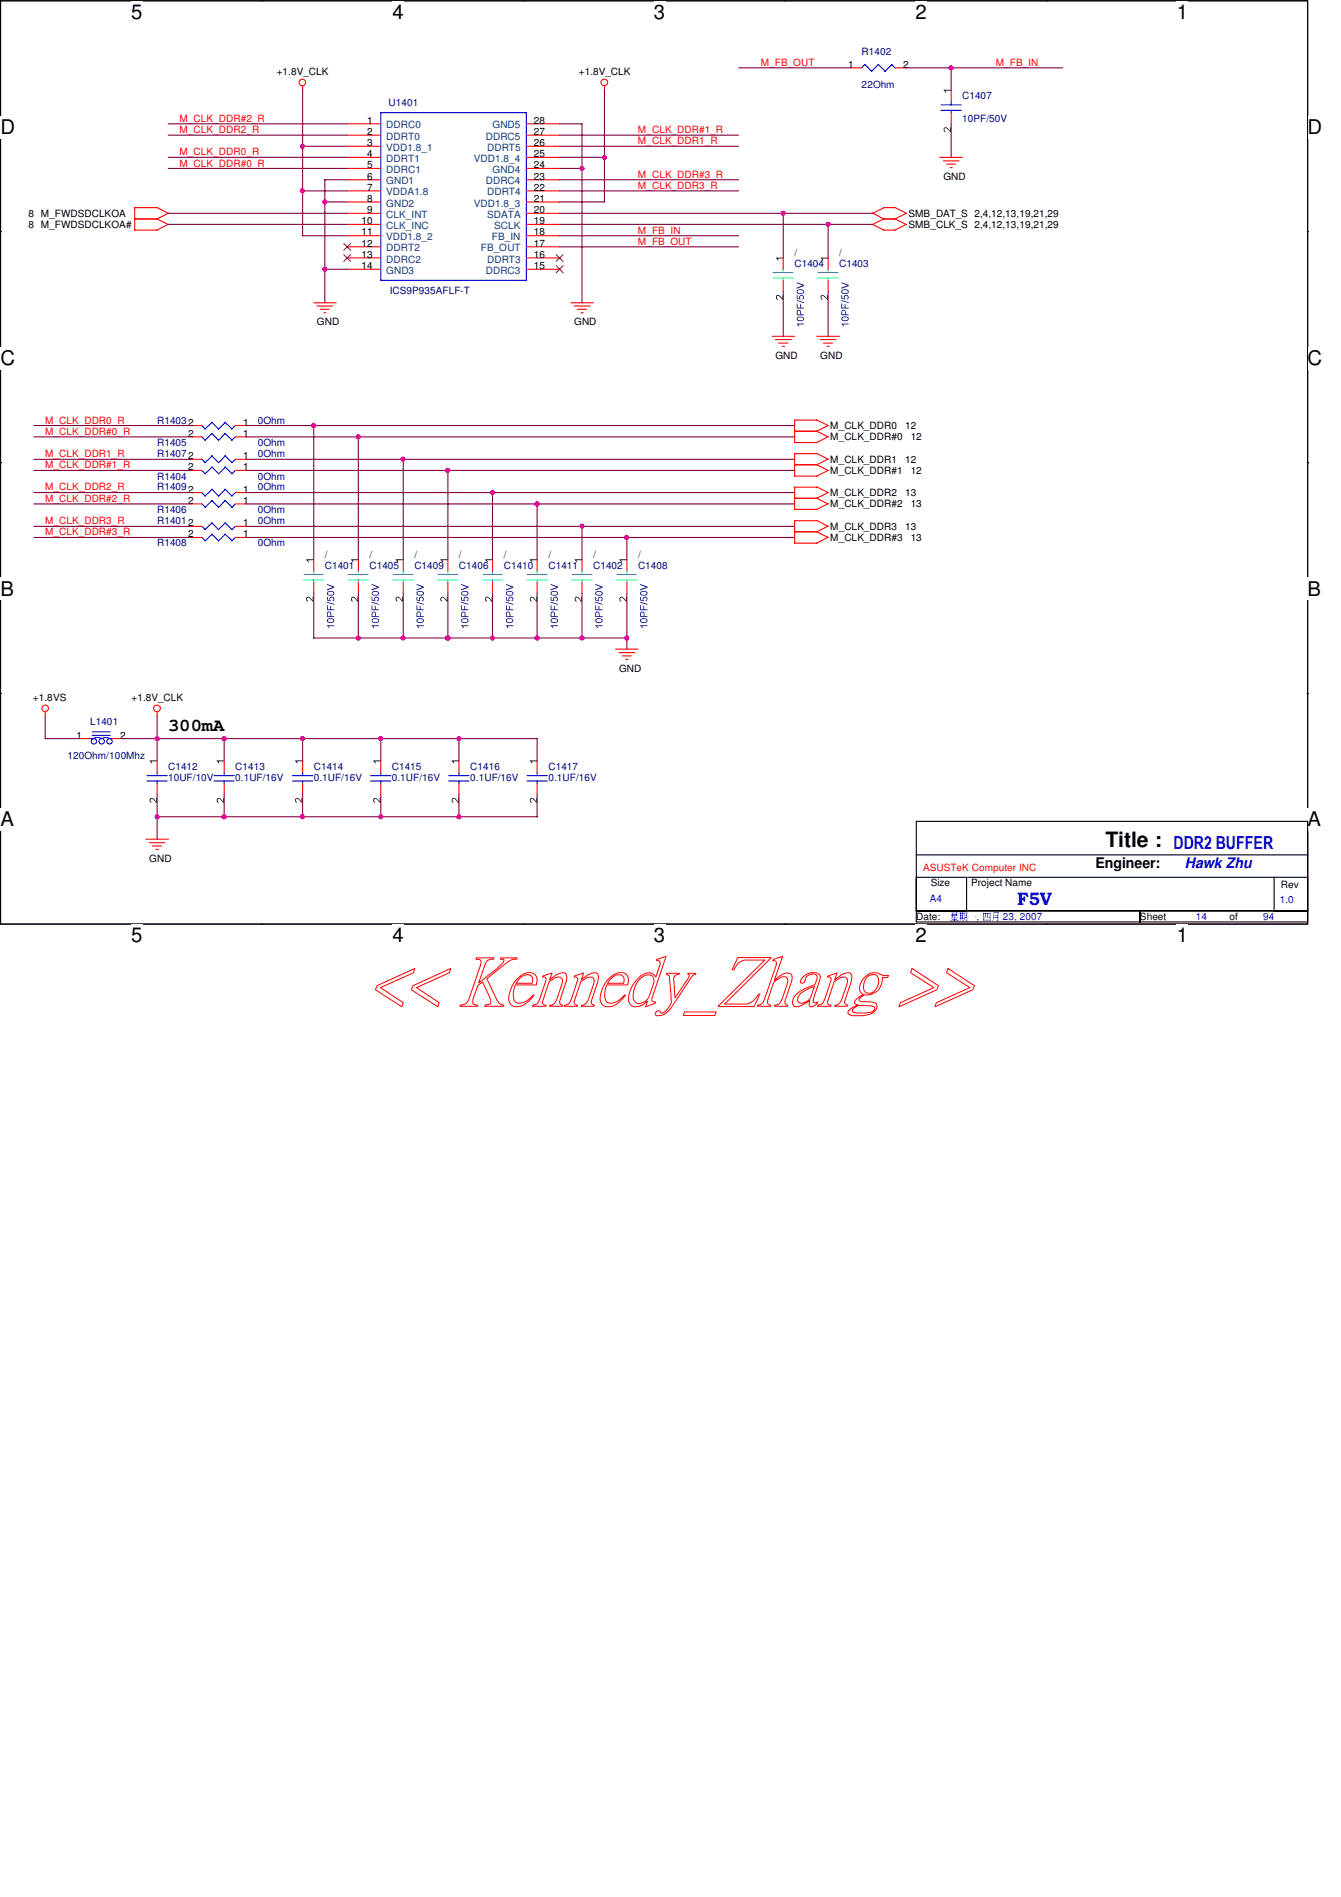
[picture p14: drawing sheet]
<svg xmlns="http://www.w3.org/2000/svg" width="210mm" height="297mm" viewBox="0 0 210 297" stroke-linecap="round" stroke-linejoin="round" font-family="sans-serif">
<defs><g id="words">
<text font-size="3.3" x="173" y="132.6">Title :</text>
<g font-size="3.2">
<text x="20.5" y="3">5</text>
<text x="61.4" y="3">4</text>
<text x="102.4" y="3">3</text>
<text x="143.3" y="3">2</text>
<text x="184.2" y="3">1</text>
<text x=".1" y="21">D</text>
<text x="204.7" y="21">D</text>
<text x=".1" y="57.1">C</text>
<text x="204.7" y="57.1">C</text>
<text x=".1" y="93.3">B</text>
<text x="204.7" y="93.3">B</text>
<text x=".1" y="129.4">A</text>
<text x="204.7" y="129.4">A</text>
<text x="20.5" y="147.5">5</text>
<text x="61.4" y="147.5">4</text>
<text x="102.4" y="147.5">3</text>
<text x="143.3" y="147.5">2</text>
<text x="184.2" y="147.5">1</text>
</g>
<text font-size="2.8" x="26.3" y="114.5">300mA</text>
<g font-size="2.8" fill="#00f">
<text x="183.7" y="133">DDR2 BUFFER</text>
<text x="159.2" y="141.7">F5V</text>
</g>
<text font-size="2.3" x="171.4" y="136">Engineer:</text>
<text font-size="2.3" fill="#00f" x="185.5" y="136">Hawk Zhu</text>
<g font-size="1.6">
<text x="43.3" y="11.7">+1.8V_CLK</text>
<text x="90.6" y="11.7">+1.8V_CLK</text>
<text x="132.8" y="10.6">1</text>
<text x="141.4" y="10.6">2</text>
<text x="57.5" y="19.4">1</text>
<text x="57.5" y="21.1">2</text>
<text x="57.5" y="22.9">3</text>
<text x="83.6" y="22.9">26</text>
<text x="83.6" y="21.1">27</text>
<text x="83.6" y="19.4">28</text>
<text x="57.5" y="24.6">4</text>
<text x="57.5" y="26.4">5</text>
<text x="57.5" y="28.1">6</text>
<text x="57.5" y="29.9">7</text>
<text x="83.6" y="29.9">22</text>
<text x="83.6" y="28.1">23</text>
<text x="83.6" y="26.4">24</text>
<text x="83.6" y="24.6">25</text>
<text x="147.7" y="28.2">GND</text>
<text x="4.4" y="34">8 M_FWDSDCLKOA</text>
<text x="4.4" y="35.7">8 M_FWDSDCLKOA#</text>
<text x="56.6" y="35.1">10</text>
<text x="57.5" y="31.6">8</text>
<text x="57.5" y="33.4">9</text>
<text x="83.6" y="35.1">19</text>
<text x="83.6" y="33.4">20</text>
<text x="83.6" y="31.6">21</text>
<text x="142.2" y="34">SMB_DAT_S 2,4,12,13,19,21,29</text>
<text x="142.2" y="35.7">SMB_CLK_S 2,4,12,13,19,21,29</text>
<text x="56.6" y="36.9">11</text>
<text x="56.6" y="38.7">12</text>
<text x="56.6" y="40.4">13</text>
<text x="83.6" y="40.4">16</text>
<text x="83.6" y="38.7">17</text>
<text x="83.6" y="36.9">18</text>
<text x="56.6" y="42.1">14</text>
<text x="83.6" y="42.1">15</text>
<text x="49.6" y="50.9">GND</text>
<text x="89.9" y="50.9">GND</text>
<text x="121.4" y="56.2">GND</text>
<text x="128.4" y="56.2">GND</text>
<text x="29.5" y="68.4">2</text>
<text x="38.1" y="68.4">1</text>
<text x="38.1" y="71.9">1</text>
<text x="38.1" y="66.6">1</text>
<text x="130" y="67.2">M_CLK_DDR0</text>
<text x="130" y="69">M_CLK_DDR#0</text>
<text x="141.7" y="67.2">12</text>
<text x="142.6" y="69">12</text>
<text x="29.5" y="73.7">2</text>
<text x="38.1" y="73.7">1</text>
<text x="38.1" y="77.1">1</text>
<text x="130" y="72.4">M_CLK_DDR1</text>
<text x="130" y="74.2">M_CLK_DDR#1</text>
<text x="130" y="77.7">M_CLK_DDR2</text>
<text x="141.7" y="72.4">12</text>
<text x="141.7" y="77.7">13</text>
<text x="142.6" y="74.2">12</text>
<text x="29.5" y="78.9">2</text>
<text x="38.1" y="82.4">1</text>
<text x="38.1" y="78.9">1</text>
<text x="130" y="79.5">M_CLK_DDR#2</text>
<text x="130" y="82.9">M_CLK_DDR3</text>
<text x="141.7" y="82.9">13</text>
<text x="142.6" y="79.5">13</text>
<text x="29.5" y="84.1">2</text>
<text x="38.1" y="84.1">1</text>
<text x="130" y="84.7">M_CLK_DDR#3</text>
<text x="142.6" y="84.7">13</text>
<text x="96.9" y="105.2">GND</text>
<text x="5.2" y="109.7">+1.8VS</text>
<text x="20.6" y="109.7">+1.8V_CLK</text>
<text x="12" y="115.7">1</text>
<text x="18.8" y="115.7">2</text>
<text x="23.4" y="134.9">GND</text>
<text x="145.7" y="138.8">Size</text>
<text x="152" y="138.8">Project Name</text>
<text x="200.5" y="139">Rev</text>
<text x="143.4" y="144">Date:</text>
<text x="178.4" y="144">Sheet</text>
<text x="192.4" y="144">of</text>
</g>
<g font-size="1.6" fill="#f00">
<text x="119.1" y="10.3">M_FB_OUT</text>
<text x="155.9" y="10.3">M_FB_IN</text>
<text x="28.1" y="19">M_CLK_DDR#2_R</text>
<text x="28.1" y="20.8">M_CLK_DDR2_R</text>
<text x="99.9" y="20.8">M_CLK_DDR#1_R</text>
<text x="99.9" y="22.6">M_CLK_DDR1_R</text>
<text x="28.1" y="24.3">M_CLK_DDR0_R</text>
<text x="28.1" y="26.1">M_CLK_DDR#0_R</text>
<text x="99.9" y="29.5">M_CLK_DDR3_R</text>
<text x="99.9" y="27.8">M_CLK_DDR#3_R</text>
<text x="99.9" y="36.6">M_FB_IN</text>
<text x="99.9" y="38.3">M_FB_OUT</text>
<text x="7.1" y="66.3">M_CLK_DDR0_R</text>
<text x="7.1" y="68.1">M_CLK_DDR#0_R</text>
<text x="7.1" y="71.6">M_CLK_DDR1_R</text>
<text x="7.1" y="73.3">M_CLK_DDR#1_R</text>
<text x="7.1" y="76.8">M_CLK_DDR2_R</text>
<text x="7.1" y="78.6">M_CLK_DDR#2_R</text>
<text x="7.1" y="83.8">M_CLK_DDR#3_R</text>
<text x="7.1" y="82.1">M_CLK_DDR3_R</text>
<text x="144.5" y="136.4">ASUSTeK Computer INC</text>
</g>
<g font-size="1.6" fill="#000080">
<text x="134.9" y="8.6">R1402</text>
<text x="60.8" y="16.6">U1401</text>
<text x="134.9" y="13.8">22Ohm</text>
<text x="150.6" y="15.5">C1407</text>
<text x="150.6" y="19">10PF/50V</text>
<text x="124.4" y="41.8">C1404</text>
<text x="131.4" y="41.8">C1403</text>
<text x="61" y="46">ICS9P935AFLF-T</text>
<text x="24.6" y="69.8">R1405</text>
<text x="24.6" y="71.6">R14072</text>
<text x="24.6" y="66.3">R14032</text>
<text x="40.3" y="69.8">0Ohm</text>
<text x="40.3" y="71.6">0Ohm</text>
<text x="40.3" y="66.3">0Ohm</text>
<text x="24.6" y="75.1">R1404</text>
<text x="24.6" y="76.8">R14092</text>
<text x="40.3" y="75.1">0Ohm</text>
<text x="40.3" y="76.8">0Ohm</text>
<text x="24.6" y="82.1">R14012</text>
<text x="24.6" y="80.3">R1406</text>
<text x="40.3" y="82.1">0Ohm</text>
<text x="40.3" y="80.3">0Ohm</text>
<text x="24.6" y="85.6">R1408</text>
<text x="40.3" y="85.6">0Ohm</text>
<text x="50.8" y="89.1">C1401</text>
<text x="57.8" y="89.1">C1405</text>
<text x="64.9" y="89.1">C1409</text>
<text x="71.8" y="89.1">C1406</text>
<text x="78.9" y="89.1">C1410</text>
<text x="85.9" y="89.1">C1411</text>
<text x="92.8" y="89.1">C1402</text>
<text x="99.9" y="89.1">C1408</text>
<text x="14.1" y="113.6">L1401</text>
<text x="10.6" y="118.8">120Ohm/100Mhz</text>
<text x="26.3" y="120.6">C1412</text>
<text x="26.3" y="122.3">10UF/10V</text>
<text x="36.8" y="120.6">C1413</text>
<text x="36.8" y="122.3">0.1UF/16V</text>
<text x="49.1" y="120.6">C1414</text>
<text x="49.1" y="122.3">0.1UF/16V</text>
<text x="61.3" y="120.6">C1415</text>
<text x="61.3" y="122.3">0.1UF/16V</text>
<text x="73.6" y="120.6">C1416</text>
<text x="73.6" y="122.3">0.1UF/16V</text>
<text x="85.9" y="120.6">C1417</text>
<text x="85.9" y="122.3">0.1UF/16V</text>
</g>
<g font-size="1.6" fill="#004080">
<text x="60.5" y="20.1">DDRC0</text>
<text x="60.5" y="21.9">DDRT0</text>
<text x="60.5" y="23.6">VDD1.8_1</text>
<text x="76" y="21.9">DDRC5</text>
<text x="76.2" y="23.6">DDRT5</text>
<text x="77.1" y="20.1">GND5</text>
<text x="60.5" y="25.4">DDRT1</text>
<text x="60.5" y="27.1">DDRC1</text>
<text x="60.5" y="28.9">GND1</text>
<text x="74.2" y="25.4">VDD1.8_4</text>
<text x="76" y="28.9">DDRC4</text>
<text x="77.1" y="27.1">GND4</text>
<text x="60.5" y="30.6">VDDA1.8</text>
<text x="60.5" y="32.3">GND2</text>
<text x="60.5" y="34.1">CLK_INT</text>
<text x="60.5" y="35.9">CLK_INC</text>
<text x="74.2" y="32.3">VDD1.8_3</text>
<text x="76.2" y="34.1">SDATA</text>
<text x="76.2" y="30.6">DDRT4</text>
<text x="77.3" y="35.9">SCLK</text>
<text x="60.5" y="37.6">VDD1.8_2</text>
<text x="60.5" y="39.4">DDRT2</text>
<text x="60.5" y="41.1">DDRC2</text>
<text x="75.3" y="39.4">FB_OUT</text>
<text x="76.2" y="41.1">DDRT3</text>
<text x="77" y="37.6">FB_IN</text>
<text x="60.5" y="42.9">GND3</text>
<text x="76" y="42.9">DDRC3</text>
</g>
<g font-size="1.6" fill="#008000">
<text x="124.4" y="40.1">/</text>
<text x="131.4" y="40.1">/</text>
<text x="50.8" y="87.3">/</text>
<text x="57.8" y="87.3">/</text>
<text x="64.9" y="87.3">/</text>
<text x="71.8" y="87.3">/</text>
<text x="78.9" y="87.3">/</text>
<text x="85.9" y="87.3">/</text>
<text x="92.8" y="87.3">/</text>
<text x="99.9" y="87.3">/</text>
</g>
<g font-size="1.6" fill="#00f">
<text x="145.5" y="141.2">A4</text>
<text x="200.3" y="141.4">1.0</text>
<text x="152.9" y="144">,</text>
<text x="157" y="144">23, 2007</text>
<text x="187.2" y="144">14</text>
<text x="197.7" y="144">94</text>
</g>
</g></defs>
<path d="M.1 .1h204.6v144.6h-204.6z" fill="none" stroke="#000" stroke-width=".17"/>
<g fill="#fff">
<path d="M20.5 .1h1.8v3.6h-1.8z"/>
<path d="M20.5 144.7h1.8v3.6h-1.8z"/>
</g>
<path d="M41 .1h.1M41 144.7h.1" fill="none" stroke="#000" stroke-width=".17"/>
<g fill="#fff">
<path d="M61.4 .1h1.8v3.6h-1.8z"/>
<path d="M61.4 144.7h1.8v3.6h-1.8z"/>
</g>
<path d="M81.9 .1h.1M81.9 144.7h.1" fill="none" stroke="#000" stroke-width=".17"/>
<g fill="#fff">
<path d="M102.3 .1h1.8v3.6h-1.8z"/>
<path d="M102.3 144.7h1.8v3.6h-1.8z"/>
</g>
<path d="M122.9 .1h.1M122.9 144.7h.1" fill="none" stroke="#000" stroke-width=".17"/>
<g fill="#fff">
<path d="M143.3 .1h1.8v3.6h-1.8z"/>
<path d="M143.3 144.7h1.8v3.6h-1.8z"/>
</g>
<path d="M163.8 .1h.1M163.8 144.7h.1" fill="none" stroke="#000" stroke-width=".17"/>
<g fill="#fff">
<path d="M184.2 .1h1.8v3.6h-1.8z"/>
<path d="M184.2 144.7h1.8v3.6h-1.8z"/>
<path d="M.1 18.2h2.3v3.5h-2.3z"/>
<path d="M204.7 18.2h2.3v3.5h-2.3z"/>
<path d="M.1 54.3h2.3v3.6h-2.3z"/>
<path d="M204.7 54.3h2.3v3.6h-2.3z"/>
</g>
<path d="M.1 36.3h.1M204.7 36.3h.1" fill="none" stroke="#000" stroke-width=".17"/>
<g fill="#fff">
<path d="M.1 90.5h2.1v3.5h-2.1z"/>
<path d="M204.7 90.5h2.1v3.5h-2.1z"/>
</g>
<path d="M.1 72.4h.1M204.7 72.4h.1" fill="none" stroke="#000" stroke-width=".17"/>
<path d="M.1 72.4h.1M204.7 72.4h.1" fill="none" stroke="#000" stroke-width=".16"/>
<g fill="#fff">
<path d="M.1 126.6h2.1v3.5h-2.1z"/>
<path d="M204.6 126.6h2.2v3.5h-2.2z"/>
</g>
<path d="M.1 108.6h.1M204.7 108.6h.1" fill="none" stroke="#000" stroke-width=".17"/>
<g fill="#00f">
<path d="M151.5 143.5h1.2v-.1l.1 .1-1.2 .1z"/>
<path d="M149 142.9v.1h.8v-.1zM149 143.1v.1h.8v-.1zM149 143.3v.1h.8v-.1zM148.9 142.9v.5l.2 .1v-.6zM149.7 142.9l.1 .6 .1-.5zM149.1 143.5l-.3 .5 .4-.4zM149 143.7l.9-.1h-.1l-.1 .1zM149 143.9v.1l.9-.1-.2-.1zM149.3 143.5l.1 .7 .1-.7zM148.7 144.1l.1 .1h1.3l-.2-.1z"/>
<path d="M150.3 143.3v.1h.4v-.1zM150.3 143.6h.4zM151 142.9v.1h.3v-.1zM151 143.3h.3zM151 143.6v.1h.3v-.1zM150.2 143v.1h.7zM150.3 142.8v1h.1l.1-.9zM150.6 142.8v1h.1l.1-.9zM150.1 143.8l.1 .1h.7l-.1-.1zM150.4 143.9l-.2 .4 .3-.3zM150.6 143.9l.2 .2zM150.9 142.9l.1 .7-.3 .7 .3-.5v-.9zM151.3 142.9v1.2h-.2l.2 .2 .1-.1v-1.2h.1z"/>
<path d="M153.9 143h1.1zM153.9 144v.1h1.1v-.1zM153.9 142.9v1.3h.1v-1.2zM155 142.9l-.1 1.3 .2-.1-.1-1.1h.1zM154.2 143v.5l-.2 .3a.55 .55 0 0 0 .2-.8zM154.5 143l.1 .7a.18 .18 0 0 0 .3 0 .18 .18 0 0 0 0-.2v-.1l-.1 .2h-.2v-.6z"/>
<path d="M155.5 142.9v.1h.8v-.1zM155.5 143.3h.8zM155.5 143.6v.1h.8v-.1zM155.5 142.8a1.79 1.79 0 0 1-.2 1.5l.3-.5zM156.2 142.8v1.3h-.3l.2 .2 .2-.1v-1.2v-.1z"/>
</g>
<path d="M143.4 128.6h61.3v15.8h-61.3zM143.4 137.4h7.9v5.2M143.4 133.9h61.3M151.5 137.4h53.2M199.4 137.4v5.2M143.4 142.6h61.3M178.4 142.6v1.8" fill="none" stroke="#000" stroke-width=".17"/>
<g fill="none" stroke="#f00" stroke-width=".17">
<path d="M47.4 13.4v.7M94.6 13.4v.7M147.1 24.6h3.5M147.7 25.2h2.4M148.2 25.7h1.4M148.7 26.2h.4M49.1 47.4h3.5M49.6 47.9h2.5M50.1 48.4h1.4M50.7 49h.3M89.4 47.4h3.5M89.9 47.9h2.5"/>
<path d="M90.4 48.4h1.4M90.9 49h.4M120.9 52.7h3.5M121.4 53.2h2.5M121.9 53.7h1.4M122.4 54.2h.4M127.8 52.7h3.6M128.4 53.2h2.5M128.9 53.7h1.4M129.5 54.2h.3M7.1 111.5v.7M24.6 111.5v.7"/>
<path d="M35.1 119.2v1.7M96.4 101.6h3.5M96.9 102.2h2.5M97.4 102.7h1.4M98 103.3h.3M22.8 131.4h3.6M23.4 132h2.4M23.9 132.5h1.4M24.4 133h.4M35.1 122.7v1.7"/>
<circle cx="47.3" cy="12.9" r=".51"/>
<circle cx="94.6" cy="12.9" r=".52"/>
<circle cx="7.1" cy="110.9" r=".51"/>
<circle cx="24.6" cy="110.9" r=".53"/>
</g>
<path d="M33.5 121.5h3.2M33.5 122.3h3.2M35.1 120.9v.6M35.1 122.3v.4" fill="none" stroke="#00f" stroke-width=".17"/>
<path d="M33.9 119.1h1.2v.1h-.9l.1 .3h-.1zM34.1 125a.77 .77 0 0 1 .8 .6v-.7h.2v.8l-.3-.1a.58 .58 0 0 0-.7-.5l-.1 .2 .2 .4a.39 .39 0 0 1-.3-.3 .39 .39 0 0 1 .2-.4z" fill="#000"/>
<path d="M68.5 90h3.2M68.5 90.8h3.2M70.1 89.4v.6M70.1 90.8v.4" fill="none" stroke="#00ff80" stroke-width=".17"/>
<g fill="#000080">
<path d="M72.2 97.9h1.1v.1h-.9l.2 .3h-.1z"/>
<path d="M72.2 94.8h.1v.6h.4v-.5h.1v.5h.5v.1h-1.1z"/>
<path d="M72.2 94.2l1.1 .4v.1l-1.1-.3z"/>
<path d="M72.2 93.5h.1v.4l.3 .1a.37 .37 0 0 1 .1-.5 .37 .37 0 0 1 .6 .2 .37 .37 0 0 1-.3 .4v-.1a.25 .25 0 0 0 .1-.4 .25 .25 0 0 0-.4 0 .25 .25 0 0 0 .1 .4v.1l-.6-.1z"/>
<path d="M72.2 91.4l1.1 .5v.1l-1.1 .5v-.2l1-.4-1-.3z"/>
<path d="M72.2 97a.49 .49 0 0 0 .2 .5 .49 .49 0 0 0 .6 0 .38 .38 0 0 0 .3-.5 .38 .38 0 0 0-.5-.2zM72.4 97l.6-.1 .2 .2a.44 .44 0 0 1-.4 .3 .44 .44 0 0 1-.5-.3z"/>
<path d="M72.3 95.8l-.1 .8h1.1v-.1h-.4l-.1-.7zM72.4 96l.3-.1v.6h-.4z"/>
<path d="M72.3 92.6a.38 .38 0 0 0 0 .5 .38 .38 0 0 0 .5 .2 .39 .39 0 0 0 .5-.4 .39 .39 0 0 0-.5-.4zM72.4 92.8l.4-.1 .4 .1a.46 .46 0 0 1-.4 .4 .46 .46 0 0 1-.5-.3z"/>
</g>
<path d="M148.9 14.1v1.8M148.9 17.7v1.7M29.8 68.4h1.8M29.8 71.9h1.8M36.8 68.4h1.8M36.8 71.9h1.8M70.1 87.7v1.7M70.1 91.2v1.7M12.4 115.7h1.7M17.6 115.7h1.7M59.6 119.2v1.7M59.6 122.7v1.7" fill="none" stroke="#f00" stroke-width=".17"/>
<path d="M147.7 14.1h1.1v.1h-.8l.1 .3h-.1zM147.8 20a.65 .65 0 0 1 .9 .5v-.6h.1v.8l-.6-.6a.26 .26 0 0 0-.4 .1 .26 .26 0 0 0 .2 .4v.1l-.3-.3zM68.9 87.6h1.2v.1h-.9l.1 .3h-.1zM69.1 93.5a.85 .85 0 0 1 .8 .6v-.7h.2v.8l-.3-.1a.58 .58 0 0 0-.7-.5l-.1 .2 .2 .4a.39 .39 0 0 1-.3-.3 .39 .39 0 0 1 .2-.4zM58.4 119.1h1.2v.1h-.9l.1 .3h-.1zM58.5 125.1a.64 .64 0 0 1 .9 .4v-.6h.2v.8l-.2-.1a.58 .58 0 0 0-.8-.5l-.1 .2 .2 .4a.39 .39 0 0 1-.2-.6z" fill="#000"/>
<g fill="none" stroke="#00f" stroke-width=".17">
<path d="M147.3 16.4h3.2M147.3 17.3h3.2M148.9 15.9v.5M148.9 17.3v.4M31.6 68.4l.5 .5M31.6 71.9l.5 .5M33.1 67.9l1.1 1M33.1 71.4l1.1 1M33.2 67.9l-1.1 1.1M33.2 71.4l-1.1 1.1M35.2 67.9l1.1 1M35.2 71.4l1.1 1"/>
<path d="M35.3 67.9l-1.1 1.1M35.3 71.4l-1.1 1.1M36.8 68.4l-.5 .6M36.8 71.9l-.5 .6M14.1 115.7h.5M14.4 115.1h2.8M14.4 114.6h2.8M14.6 115.6l.6-.1 .6 .1M16 115.6l.6-.1 .6 .1M17.1 115.7h.5M58 121.5h3.2M58 122.3h3.2"/>
<path d="M59.6 120.9v.6M59.6 122.3v.4"/>
<circle cx="14.7" cy="116.1" r=".43"/>
<circle cx="15.9" cy="116.1" r=".43"/>
<circle cx="17.1" cy="116.1" r=".43"/>
</g>
<path d="M121 42.7h3.2M121 43.5h3.2M122.6 42.1v.6M122.6 43.5v.4" fill="none" stroke="#00ff80" stroke-width=".17"/>
<g fill="#000080">
<path d="M124.7 50.7h1.2v.1h-.9l.1 .3h-.1z"/>
<path d="M124.7 47.5h.1v.7h.4v-.6h.1v.6h.6v.1h-1.2z"/>
<path d="M124.7 47l1.2 .3v.2l-1.2-.4z"/>
<path d="M124.7 46.2h.1v.5l.3 .1a.37 .37 0 0 1 .1-.6 .37 .37 0 0 1 .6 .2 .37 .37 0 0 1-.2 .5v-.1a.25 .25 0 0 0 0-.4 .25 .25 0 0 0-.4 0 .25 .25 0 0 0 .1 .4v.1l-.6-.1z"/>
<path d="M124.7 44.2l1.2 .4v.2l-1.2 .4v-.2l1-.3-1-.4z"/>
<path d="M124.8 49.7a.4 .4 0 0 0 0 .5 .4 .4 0 0 0 .5 .1 .38 .38 0 0 0 .5-.2 .38 .38 0 0 0-.2-.5h-.6zM124.9 49.7h.6l.2 .1a.44 .44 0 0 1-.4 .4 .44 .44 0 0 1-.4-.4z"/>
<path d="M124.8 48.6l-.1 .8h1.2v-.2h-.5a.56 .56 0 0 0-.2-.7zM124.9 48.7h.3l.1 .5h-.5z"/>
<path d="M124.8 45.4a.38 .38 0 0 0 0 .5 .38 .38 0 0 0 .5 .1 .41 .41 0 0 0 .6-.3 .41 .41 0 0 0-.6-.4zM124.9 45.6a.46 .46 0 0 1 .4-.2 .46 .46 0 0 1 .4 .4l-.2 .1h-.5l-.1-.1z"/>
</g>
<g fill="none" stroke="#f00" stroke-width=".17">
<path d="M54.4 19.4h5.2M82.4 19.4h5.2M54.4 21.2h5.2M54.4 22.9h5.2M54.4 24.6h5.2M54.4 26.4h5.2M54.4 28.2h5.2M54.4 29.9h5.2M54.4 31.6h5.2M54.4 33.4h5.2M54.4 35.1h5.2M54.4 36.9h5.2"/>
<path d="M54.4 38.7h5.2M82.4 21.2h5.2M82.4 22.9h5.2M82.4 24.6h5.2M82.4 26.4h5.2M82.4 28.2h5.2M82.4 29.9h5.2M82.4 31.6h5.2M82.4 33.4h5.2M82.4 35.1h5.2M82.4 36.9h5.2M82.4 38.7h5.2"/>
<path d="M54.4 40.4h5.2M54.4 42.2h5.2M82.4 40.4h5.2M82.4 42.2h5.2M122.6 40.4v1.8M122.6 43.9v1.7M29.8 73.7h1.8M36.8 73.7h1.8M24.6 119.2v1.7M24.6 122.7v1.7"/>
</g>
<path d="M121.5 40.3h1.1v.2h-.9l.2 .3h-.1zM121.5 46.3a.78 .78 0 0 1 1 .5v-.6h.1v.7l-.3-.1a.56 .56 0 0 0-.7-.4v.3l.2 .2-.3-.2zM23.4 119.1h1.2v.1h-.9l.1 .3h-.1zM23.5 125.1a.64 .64 0 0 1 .9 .4v-.6h.2v.8l-.3-.1a.58 .58 0 0 0-.7-.5l-.1 .2 .2 .4a.39 .39 0 0 1-.2-.6z" fill="#000"/>
<path d="M59.6 17.7h22.8v26.2h-22.8zM31.6 73.7l.5 .5M33.1 73.1l1.1 1.1M33.2 73.2l-1.1 1M35.2 73.1l1.1 1.1M35.3 73.2l-1.1 1M36.8 73.7l-.5 .5M23 121.5h3.2M23 122.3h3.2M24.6 120.9v.6M24.6 122.3v.4" fill="none" stroke="#00f" stroke-width=".17"/>
<path d="M53.8 38.1l1.1 1.1M53.8 39.9l1.1 1M54.9 38.1l-1.1 1.1M54.9 39.9l-1.1 1M87.1 39.9l1 1M88.1 39.9l-1.1 1M87.1 41.6l1 1.1M88.1 41.6l-1.1 1.1" fill="none" stroke="#804000" stroke-width=".16"/>
<path d="M82.5 90h3.2M82.5 90.8h3.2M84.1 89.4v.6M84.1 90.8v.4" fill="none" stroke="#00ff80" stroke-width=".17"/>
<g fill="#000080">
<path d="M86.2 97.9h1.1v.1h-.9l.2 .3h-.1z"/>
<path d="M86.2 94.8h.1v.6h.4v-.5h.1v.5h.5v.1h-1.1z"/>
<path d="M86.2 94.2l1.1 .4v.1l-1.1-.3z"/>
<path d="M86.2 93.5h.1v.4l.4 .1a.36 .36 0 0 1 .1-.5 .36 .36 0 0 1 .5 .2 .36 .36 0 0 1-.3 .4v-.1a.25 .25 0 0 0 .1-.4 .25 .25 0 0 0-.4 0 .25 .25 0 0 0 .1 .4v.1l-.6-.1z"/>
<path d="M86.2 91.4l1.1 .5v.1l-1.1 .5v-.2l1-.4-1-.3z"/>
<path d="M86.3 96.9a.4 .4 0 0 0 0 .5 .4 .4 0 0 0 .4 .1 .41 .41 0 0 0 .6-.3 .41 .41 0 0 0-.6-.4zM86.4 97l.6-.1 .2 .2a.47 .47 0 0 1-.4 .4 .47 .47 0 0 1-.5-.2z"/>
<path d="M86.2 95.9v.7h1.1v-.1h-.4a.57 .57 0 0 0-.2-.7zM86.3 96l.4-.1v.6h-.4z"/>
<path d="M86.3 92.6a.38 .38 0 0 0-.1 .5 .38 .38 0 0 0 .5 .2 .41 .41 0 0 0 .6-.4 .41 .41 0 0 0-.6-.4zM86.4 92.8l.6-.1 .2 .2a.57 .57 0 0 1-.9 0z"/>
</g>
<path d="M84.1 87.7v1.7M84.1 91.2v1.7" fill="none" stroke="#f00" stroke-width=".17"/>
<path d="M82.9 87.6h1.2v.1h-.9l.2 .3h-.2zM83 93.6a.62 .62 0 0 1 .9 .4v-.6h.2v.8l-.2-.1a.6 .6 0 0 0-.8-.5v.3l.1 .3a.39 .39 0 0 1-.2-.6z" fill="#000"/>
<path d="M61.5 90h3.2M61.5 90.8h3.2M63.1 89.4v.6M63.1 90.8v.4" fill="none" stroke="#00ff80" stroke-width=".17"/>
<g fill="#000080">
<path d="M65.2 97.9h1.1v.1h-.9l.2 .3h-.1z"/>
<path d="M65.2 94.8h.1v.6h.4v-.5h.1v.5h.5v.1h-1.1z"/>
<path d="M65.2 94.2l1.1 .4v.1l-1.1-.3z"/>
<path d="M65.2 93.5h.1v.4l.4 .1a.37 .37 0 0 1 .1-.5 .37 .37 0 0 1 .5 .2 .37 .37 0 0 1-.3 .4v-.1a.25 .25 0 0 0 .1-.4 .25 .25 0 0 0-.4 0 .25 .25 0 0 0 .1 .4v.1l-.6-.1z"/>
<path d="M65.2 91.4l1.1 .5v.1l-1.1 .5v-.2l1-.4-1-.3z"/>
<path d="M65.3 96.9a.41 .41 0 0 0 0 .5 .41 .41 0 0 0 .5 .1 .39 .39 0 0 0 .5-.3 .39 .39 0 0 0-.5-.4zM65.4 97l.6-.1 .2 .2a.43 .43 0 0 1-.4 .3 .43 .43 0 0 1-.5-.3z"/>
<path d="M65.3 95.8l-.1 .2v.6h1.1v-.1h-.4a.56 .56 0 0 0-.2-.7zM65.4 96l.3-.1v.6h-.4z"/>
<path d="M65.3 92.6a.4 .4 0 0 0 0 .6 .4 .4 0 0 0 .5 .1 .39 .39 0 0 0 .5-.4 .39 .39 0 0 0-.5-.4zM65.4 92.8l.6-.1 .2 .2a.57 .57 0 0 1-.9 0z"/>
</g>
<path d="M29.8 77.1h1.8M36.8 77.1h1.8M63.1 87.7v1.7M63.1 91.2v1.7" fill="none" stroke="#f00" stroke-width=".17"/>
<path d="M61.9 87.6h1.2v.1h-.9l.2 .3h-.2zM62 93.6a.64 .64 0 0 1 .9 .4v-.6h.2v.8h-.2a1 1 0 0 0-.7-.6l-.1 .3 .1 .3a.39 .39 0 0 1-.2-.6z" fill="#000"/>
<path d="M31.6 77.1l.5 .6M33.1 76.6l1.1 1.1 1.1-1.1M33.2 76.6l-1.1 1.1M35.2 76.6l1.1 1.1M36.8 77.1l-.5 .6" fill="none" stroke="#00f" stroke-width=".17"/>
<path d="M96.5 90h3.2M96.5 90.8h3.2M98.1 89.4v.6M98.1 90.8v.4" fill="none" stroke="#00ff80" stroke-width=".17"/>
<g fill="#000080">
<path d="M100.2 97.9h1.1v.1h-.8l.1 .3h-.1z"/>
<path d="M100.2 94.8h.1v.6h.4v-.5h.1v.5h.5v.1h-1.1z"/>
<path d="M100.2 94.2l1.1 .4v.1l-1.1-.3z"/>
<path d="M100.2 93.5h.1v.4l.4 .1a.37 .37 0 0 1 .1-.5 .37 .37 0 0 1 .5 .2 .37 .37 0 0 1-.3 .4v-.1a.25 .25 0 0 0 .1-.4 .25 .25 0 0 0-.4 0 .25 .25 0 0 0 .1 .4v.1l-.6-.1z"/>
<path d="M100.2 91.4l1.1 .5v.1l-1.1 .5v-.2l1-.4-1-.3z"/>
<path d="M100.3 96.9a.4 .4 0 0 0 0 .5 .4 .4 0 0 0 .5 .1 .41 .41 0 0 0 .5-.3 .41 .41 0 0 0-.5-.4zM100.4 97l.6-.1 .2 .2a.43 .43 0 0 1-.4 .3 .43 .43 0 0 1-.4-.3z"/>
<path d="M100.2 95.9v.7h1.1v-.1h-.4a.56 .56 0 0 0-.2-.7zM100.4 96l.3-.1 .1 .6h-.5z"/>
<path d="M100.3 92.6a.38 .38 0 0 0 0 .5 .38 .38 0 0 0 .5 .2 .41 .41 0 0 0 .5-.4 .41 .41 0 0 0-.5-.4zM100.4 92.8l.6-.1 .2 .2a.57 .57 0 0 1-.9 0z"/>
</g>
<path d="M98.1 87.7v1.7M98.1 91.2v1.7M71.8 119.2v1.7M71.8 122.7v1.7" fill="none" stroke="#f00" stroke-width=".17"/>
<path d="M96.9 87.6h1.2v.1h-.9l.2 .3h-.2zM97 93.6a.62 .62 0 0 1 .9 .4l.1-.6h.1v.8l-.2-.1a.6 .6 0 0 0-.8-.5v.3l.1 .3a.39 .39 0 0 1-.2-.6zM70.7 119.1h1.1v.1h-.8l.1 .3h-.1zM70.9 125a.85 .85 0 0 1 .8 .6v-.7h.1v.8l-.2-.1a.55 .55 0 0 0-.7-.5l-.1 .3 .2 .3a.39 .39 0 0 1-.3-.3 .39 .39 0 0 1 .2-.4z" fill="#000"/>
<path d="M70.2 121.5h3.2M70.2 122.3h3.2M71.8 120.9v.6M71.8 122.3v.4" fill="none" stroke="#00f" stroke-width=".17"/>
<path d="M47.5 90h3.2M47.5 90.8h3.2M49.1 89.4v.6M49.1 90.8v.4" fill="none" stroke="#00ff80" stroke-width=".17"/>
<g fill="#000080">
<path d="M51.2 97.9h1.1v.1h-.9l.2 .3h-.1z"/>
<path d="M51.2 94.8h.1v.6h.4v-.5h.1v.5h.5v.1h-1.1z"/>
<path d="M51.2 94.2l1.1 .4v.1l-1.1-.3z"/>
<path d="M51.2 93.5h.1v.4l.3 .1a.37 .37 0 0 1 .1-.5 .37 .37 0 0 1 .6 .2 .37 .37 0 0 1-.3 .4v-.1a.25 .25 0 0 0 .1-.4 .25 .25 0 0 0-.4 0 .25 .25 0 0 0 .1 .4v.1l-.6-.1z"/>
<path d="M51.2 91.4l1.1 .5v.1l-1.1 .5v-.2l1-.4-1-.3z"/>
<path d="M51.2 96.9a.4 .4 0 0 0 .1 .5 .4 .4 0 0 0 .4 .1 .41 .41 0 0 0 .6-.3 .41 .41 0 0 0-.6-.4zM51.4 97l.6-.1 .2 .2a.43 .43 0 0 1-.5 .3 .43 .43 0 0 1-.4-.3z"/>
<path d="M51.2 95.9v.7h1.1v-.1h-.4a.56 .56 0 0 0-.3-.7zM51.3 96l.4-.1v.6h-.4z"/>
<path d="M51.3 92.6a.38 .38 0 0 0-.1 .5 .38 .38 0 0 0 .5 .2 .41 .41 0 0 0 .6-.4 .41 .41 0 0 0-.6-.4zM51.4 92.8l.6-.1 .2 .2a.57 .57 0 0 1-.9 0z"/>
</g>
<path d="M49.1 87.7v1.7M49.1 91.2v1.7" fill="none" stroke="#f00" stroke-width=".17"/>
<path d="M47.9 87.6h1.2v.1h-.9l.1 .3h-.1zM48 93.6a.62 .62 0 0 1 .9 .4v-.6h.2v.8l-.2-.1a.6 .6 0 0 0-.8-.5v.3l.1 .3a.39 .39 0 0 1-.2-.6z" fill="#000"/>
<path d="M75.5 90h3.2M75.5 90.8h3.2M77.1 89.4v.6M77.1 90.8v.4" fill="none" stroke="#00ff80" stroke-width=".17"/>
<g fill="#000080">
<path d="M79.2 97.9h1.1v.1h-.8l.1 .3h-.1z"/>
<path d="M79.2 94.8h.1v.6h.4v-.5h.1v.5h.5v.1h-1.1z"/>
<path d="M79.2 94.2l1.1 .4v.1l-1.1-.3z"/>
<path d="M79.2 93.5h.1v.4l.3 .1a.37 .37 0 0 1 .1-.5 .37 .37 0 0 1 .6 .1 .37 .37 0 0 1-.2 .5v-.1a.25 .25 0 0 0 0-.4 .25 .25 0 0 0-.4 0 .25 .25 0 0 0 .1 .4v.1l-.6-.1z"/>
<path d="M79.2 91.4l1.1 .5v.1l-1.1 .5v-.2l1-.4-1-.3z"/>
<path d="M79.2 97a.49 .49 0 0 0 .2 .5 .49 .49 0 0 0 .6 0 .38 .38 0 0 0 .3-.5 .38 .38 0 0 0-.5-.2zM79.4 97l.6-.1 .2 .2a.47 .47 0 0 1-.4 .4 .47 .47 0 0 1-.5-.2z"/>
<path d="M79.2 95.9v.7h1.1v-.1h-.4a.56 .56 0 0 0-.2-.7zM79.4 95.9h.3l.1 .6h-.5z"/>
<path d="M79.3 92.6a.38 .38 0 0 0 0 .5 .38 .38 0 0 0 .5 .2 .41 .41 0 0 0 .5-.4 .41 .41 0 0 0-.5-.4zM79.3 92.8a.47 .47 0 0 1 .5-.2 .47 .47 0 0 1 .4 .4l-.2 .1h-.5h-.1z"/>
</g>
<path d="M77.1 87.7v1.7M77.1 91.2v1.7" fill="none" stroke="#f00" stroke-width=".17"/>
<path d="M75.9 87.6h1.2v.1h-.9l.2 .3h-.2zM76.1 93.5a.85 .85 0 0 1 .9 .6v-.7h.1v.8l-.3-.1a.55 .55 0 0 0-.7-.5v.3l.1 .3-.2-.1v-.1v-.3z" fill="#000"/>
<path d="M89.5 90h3.2M89.5 90.8h3.2M91.1 89.4v.6M91.1 90.8v.4" fill="none" stroke="#00ff80" stroke-width=".17"/>
<g fill="#000080">
<path d="M93.2 97.9h1.1v.1h-.9l.2 .3h-.1z"/>
<path d="M93.2 94.8h.1v.6h.4v-.5h.1v.5h.5v.1h-1.1z"/>
<path d="M93.2 94.2l1.1 .4v.1l-1.1-.3z"/>
<path d="M93.2 93.5h.1v.4l.3 .1a.37 .37 0 0 1 .1-.5 .37 .37 0 0 1 .6 .2 .37 .37 0 0 1-.3 .4v-.1a.25 .25 0 0 0 .1-.4 .25 .25 0 0 0-.4 0 .25 .25 0 0 0 .1 .4v.1l-.6-.1z"/>
<path d="M93.2 91.4l1.1 .5v.1l-1.1 .5v-.2l1-.4-1-.3z"/>
<path d="M93.3 96.9a.41 .41 0 0 0 0 .5 .41 .41 0 0 0 .5 .1 .39 .39 0 0 0 .5-.3 .39 .39 0 0 0-.5-.4zM93.4 97l.6-.1 .2 .2a.44 .44 0 0 1-.5 .3 .44 .44 0 0 1-.4-.3z"/>
<path d="M93.3 95.8l-.1 .2v.6h1.1v-.1h-.4a.56 .56 0 0 0-.3-.7zM93.3 96l.4-.1v.6h-.4z"/>
<path d="M93.3 92.6a.4 .4 0 0 0 0 .5 .4 .4 0 0 0 .5 .2 .39 .39 0 0 0 .5-.4 .39 .39 0 0 0-.5-.4zM93.4 92.8l.4-.1 .4 .1a.46 .46 0 0 1-.4 .4 .46 .46 0 0 1-.5-.3z"/>
</g>
<path d="M29.8 78.9h1.8M36.8 78.9h1.8M29.8 82.4h1.8M29.8 84.2h1.8M36.8 82.4h1.8M36.8 84.2h1.8M91.1 87.7v1.7M91.1 91.2v1.7" fill="none" stroke="#f00" stroke-width=".17"/>
<path d="M90 87.6h1.1v.1h-.9l.2 .3h-.1zM90.1 93.5a.85 .85 0 0 1 .9 .6v-.7h.1v.8l-.3-.1a.55 .55 0 0 0-.7-.5v.3l.2 .3a.39 .39 0 0 1-.4-.3 .39 .39 0 0 1 .2-.4z" fill="#000"/>
<g fill="none" stroke="#00f" stroke-width=".17">
<path d="M31.6 78.9l.5 .5M33.1 78.4l1.1 1M33.2 78.4l-1.1 1.1M35.2 78.4l1.1 1M35.3 78.4l-1.1 1.1M36.8 78.9l-.5 .6M31.6 82.4l.5 .5M31.6 84.1l.5 .6M33.1 81.9l1.1 1 1.1-1M33.1 83.6l1.1 1.1M33.2 81.9l-1.1 1M33.2 83.7l-1.1 1"/>
<path d="M35.2 81.9l1.1 1M35.2 83.6l1.1 1.1M35.3 83.7l-1.1 1M36.8 82.4l-.5 .5M36.8 84.2l-.5 .5"/>
</g>
<path d="M128 42.7h3.2M128 43.5h3.2M129.6 42.1v.6M129.6 43.5v.4" fill="none" stroke="#00ff80" stroke-width=".17"/>
<g fill="#000080">
<path d="M131.7 50.7h1.1v.1h-.8l.1 .3h-.1z"/>
<path d="M131.7 47.5h.1v.7h.4v-.6h.1v.6h.5v.1h-1.1z"/>
<path d="M131.7 47l1.1 .3v.2l-1.1-.4z"/>
<path d="M131.7 46.2h.1v.5l.4 .1a.37 .37 0 0 1 .1-.6 .37 .37 0 0 1 .5 .2 .37 .37 0 0 1-.3 .5v-.1a.25 .25 0 0 0 .1-.4 .25 .25 0 0 0-.4 0 .25 .25 0 0 0 .1 .4v.1l-.6-.1z"/>
<path d="M131.7 44.2l1.1 .4v.2l-1.1 .4v-.2l1-.3-1-.4z"/>
<path d="M131.8 49.7a.41 .41 0 0 0 0 .5 .41 .41 0 0 0 .5 .1 .39 .39 0 0 0 .5-.4 .39 .39 0 0 0-.5-.3zM131.9 49.7h.6l.2 .1a.43 .43 0 0 1-.4 .4 .43 .43 0 0 1-.4-.4z"/>
<path d="M131.8 48.6l-.1 .2v.6h1.1v-.2h-.4a.56 .56 0 0 0-.2-.7zM131.9 48.7h.3v.5h-.4z"/>
<path d="M131.8 45.4a.4 .4 0 0 0 0 .5 .4 .4 0 0 0 .5 .1 .39 .39 0 0 0 .5-.3 .39 .39 0 0 0-.5-.4zM131.9 45.5l.6-.1 .2 .3a.57 .57 0 0 1-.9 0z"/>
</g>
<path d="M129.6 40.4v1.8M129.6 43.9v1.7M29.8 66.6h1.8M36.8 66.6h1.8M84.1 119.2v1.7M84.1 122.7v1.7" fill="none" stroke="#f00" stroke-width=".17"/>
<path d="M128.4 40.3h1.2v.2h-.9l.2 .3h-.2zM128.5 46.3a.78 .78 0 0 1 1 .5v-.6h.1v.7l-.2-.1a.62 .62 0 0 0-.8-.4v.3l.1 .2-.2-.2zM82.9 119.1h1.2v.1h-.9l.2 .3h-.2zM83 125.1a.62 .62 0 0 1 .9 .4v-.6h.2v.8l-.2-.1a.6 .6 0 0 0-.8-.5v.3l.1 .3a.39 .39 0 0 1-.2-.6z" fill="#000"/>
<path d="M31.6 66.6l.5 .6M33.1 66.1l1.1 1.1 1.1-1.1M33.2 66.1l-1.1 1.1M35.2 66.1l1.1 1.1M36.8 66.6l-.5 .6M82.5 121.5h3.2M82.5 122.3h3.2M84.1 120.9v.6M84.1 122.3v.4" fill="none" stroke="#00f" stroke-width=".17"/>
<path d="M54.5 90h3.2M54.5 90.8h3.2M56.1 89.4v.6M56.1 90.8v.4" fill="none" stroke="#00ff80" stroke-width=".17"/>
<g fill="#000080">
<path d="M58.2 97.9h1.1v.1h-.9l.2 .3h-.1z"/>
<path d="M58.2 94.8h.1v.6h.4v-.5h.1v.5h.5v.1h-1.1z"/>
<path d="M58.2 94.2l1.1 .4v.1l-1.1-.3z"/>
<path d="M58.2 93.5h.1v.4l.3 .1a.37 .37 0 0 1 .1-.5 .37 .37 0 0 1 .6 .2 .37 .37 0 0 1-.3 .4v-.1a.25 .25 0 0 0 .1-.4 .25 .25 0 0 0-.4 0 .25 .25 0 0 0 .1 .4v.1l-.6-.1z"/>
<path d="M58.2 91.4l1.1 .5v.1l-1.1 .5v-.2l1-.4-1-.3z"/>
<path d="M58.3 96.9a.47 .47 0 0 0 .1 .6 .47 .47 0 0 0 .5 0 .38 .38 0 0 0 .4-.5 .38 .38 0 0 0-.5-.2zM58.4 97l.6-.1 .2 .2a.44 .44 0 0 1-.5 .3 .44 .44 0 0 1-.4-.3z"/>
<path d="M58.3 95.8l-.1 .2v.6h1.1v-.1h-.5a.56 .56 0 0 0-.2-.7zM58.3 96l.4-.1v.6h-.4z"/>
<path d="M58.3 92.7a.39 .39 0 0 0 0 .5 .39 .39 0 0 0 .5 .1 .39 .39 0 0 0 .5-.4 .39 .39 0 0 0-.5-.4zM58.4 92.8l.4-.1 .4 .1a.46 .46 0 0 1-.4 .4 .46 .46 0 0 1-.5-.3z"/>
</g>
<g fill="none" stroke="#f00" stroke-width=".17">
<path d="M133.1 10.6h1.8M140.1 10.6h1.8M21.1 34.3h3.5l1.8 .9M26.3 33.4l-1.7 .9M26.3 35.1l-1.7 .9M26.4 33.4l-1.8-.9h-3.5v3.5h3.5M136.6 33.4l1.7 .9h1.8l1.8 .9M136.6 35.1l1.7 .9h1.8M138.3 32.5h1.8l1.8 .9M138.4 32.5l-1.8 .9M138.4 34.2l-1.8 .9M141.9 33.4l-1.8 .9"/>
<path d="M141.9 35.1l-1.8 .9M124.3 65.8h3.5M124.3 67.5h3.6M124.3 71h3.5M124.3 72.8h3.6M124.3 76.3h3.5M124.3 78h3.6M124.4 65.8v3.5h3.5M124.4 71v3.5h3.5M124.4 76.3v3.5M124.4 79.8h3.5M127.8 65.7l1.8 .9-1.8 .9 1.8 .9"/>
<path d="M127.8 71l1.8 .9M127.8 76.2l1.8 .9-1.8 .9 1.8 .9M129.6 68.4l-1.8 .9M129.6 71.9l-1.8 .9 1.8 .9-1.8 .8M129.6 78.9l-1.8 .9M56.1 87.7v1.7M56.1 91.2v1.7M124.3 83.3h3.6M124.3 81.5h3.5M124.4 81.5v3.5h3.5M127.8 81.5l1.8 .9M129.6 82.4l-1.8 .9 1.8 .9"/>
<path d="M129.6 84.1l-1.8 .9M47.4 119.2v1.7M47.4 122.7v1.7"/>
</g>
<path d="M54.9 87.6h1.2v.1h-.9l.2 .3h-.2zM55.1 93.5a.85 .85 0 0 1 .9 .6v-.7h.1v.8l-.3-.1a.55 .55 0 0 0-.7-.5v.3l.1 .3a.39 .39 0 0 1-.3-.3 .39 .39 0 0 1 .2-.4zM46.2 119.1h1.1v.1h-.9l.2 .3h-.1zM46.3 125.1a.62 .62 0 0 1 .9 .4v-.6h.1v.8l-.2-.1a.6 .6 0 0 0-.7-.5l-.1 .3 .2 .3a.39 .39 0 0 1-.2-.6z" fill="#000"/>
<path d="M135.4 10.1l-.5 .5M137.5 10.1l1.1 1.1M137.5 10.1l-1.1 1.1-1-1.1M139.6 10.1l.5 .6M139.6 10.1l-1.1 1.1M45.8 121.5h3.1M45.8 122.3h3.1M47.4 120.9v.6M47.4 122.3v.4" fill="none" stroke="#00f" stroke-width=".17"/>
<g fill="none" stroke="#800040" stroke-width=".17">
<path d="M26.3 19.4h28.1M47.4 14.1v22.8M87.6 19.4h3.5v28M94.6 14.1v17.5h-7M115.6 10.6h17.5M141.9 10.6h24.5M148.9 10.6v3.5M148.9 19.4v5.2M26.3 35.1h28.1M26.3 33.4h28.1M26.3 21.2h28.1M26.3 24.6h28.1"/>
<path d="M26.3 26.4h28.1M47.3 22.9h7.1M47.3 36.9h7.1M47.3 29.9h7.1M50.8 28.2h3.6M50.8 31.6h3.6M50.8 28.1v19.3M87.6 35.1h49M87.6 33.4h49M87.6 21.2h28M87.6 24.6h7M87.6 26.4h3.5"/>
<path d="M87.6 22.9h28M87.6 36.9h28M87.6 38.7h28M87.6 29.9h28M87.6 28.2h28M122.6 33.4v7M129.6 35.1v5.3M50.8 42.2h3.6M122.6 45.6v7.1M129.6 45.6v7.1M5.3 66.6h24.5M5.3 68.4h24.5"/>
<path d="M5.3 71.9h24.5M5.3 73.7h24.5M5.3 77.1h24.5M5.3 78.9h24.5M38.6 66.6h85.8M38.6 68.4h85.8M38.6 71.9h85.8M38.6 73.7h85.8M38.6 77.1h85.8M38.6 78.9h85.8M49.1 66.6v21.1M56.1 68.4v19.3"/>
<path d="M63.1 71.9v15.8M70.1 73.7v14M77.1 77.1v10.6M84.1 78.9v8.8M5.3 84.2h24.5M5.3 82.4h24.5M38.6 84.2h85.8M38.6 82.4h85.8M49.1 99.9h49M49.1 92.9v7M56.1 92.9v7M63.1 92.9v7"/>
<path d="M70.1 92.9v7M77.1 92.9v7M84.1 92.9v7M91.1 82.4v5.3M91.1 92.9v7M98.1 84.1v3.6M98.1 92.9v8.7M7.1 115.7h5.3M7.1 112.1v3.6M19.3 115.7h64.8M24.6 112.1v7.1M35.1 115.7v3.5"/>
<path d="M47.4 115.7v3.5M59.6 115.7v3.5M71.8 115.7v3.5M84.1 115.7v3.5M24.6 124.4v7M24.6 127.9h59.5M35.1 124.4v3.5M47.4 124.4v3.5M59.6 124.4v3.5M71.8 124.4v3.5M84.1 124.4v3.5"/>
</g>
<circle cx="49.1" cy="66.6" r=".34" fill="#f0f"/>
<circle cx="49.1" cy="66.6" r=".34" fill="none" stroke="#f0f" stroke-width=".17"/>
<circle cx="56.1" cy="68.4" r=".34" fill="#f0f"/>
<circle cx="56.1" cy="68.4" r=".34" fill="none" stroke="#f0f" stroke-width=".17"/>
<circle cx="63.1" cy="71.9" r=".33" fill="#f0f"/>
<circle cx="63.1" cy="71.9" r=".33" fill="none" stroke="#f0f" stroke-width=".17"/>
<circle cx="70.1" cy="73.7" r=".35" fill="#f0f"/>
<circle cx="70.1" cy="73.7" r=".35" fill="none" stroke="#f0f" stroke-width=".17"/>
<circle cx="77.1" cy="77.1" r=".33" fill="#f0f"/>
<circle cx="77.1" cy="77.1" r=".33" fill="none" stroke="#f0f" stroke-width=".17"/>
<circle cx="84.1" cy="78.9" r=".35" fill="#f0f"/>
<circle cx="84.1" cy="78.9" r=".35" fill="none" stroke="#f0f" stroke-width=".17"/>
<circle cx="98.1" cy="99.9" r=".34" fill="#f0f"/>
<circle cx="98.1" cy="99.9" r=".34" fill="none" stroke="#f0f" stroke-width=".17"/>
<circle cx="91.1" cy="99.9" r=".34" fill="#f0f"/>
<circle cx="91.1" cy="99.9" r=".34" fill="none" stroke="#f0f" stroke-width=".17"/>
<circle cx="77.1" cy="99.9" r=".34" fill="#f0f"/>
<circle cx="77.1" cy="99.9" r=".34" fill="none" stroke="#f0f" stroke-width=".17"/>
<circle cx="70.1" cy="99.9" r=".35" fill="#f0f"/>
<circle cx="70.1" cy="99.9" r=".35" fill="none" stroke="#f0f" stroke-width=".17"/>
<circle cx="91.1" cy="82.4" r=".34" fill="#f0f"/>
<circle cx="91.1" cy="82.4" r=".34" fill="none" stroke="#f0f" stroke-width=".17"/>
<circle cx="98.1" cy="84.2" r=".34" fill="#f0f"/>
<circle cx="98.1" cy="84.2" r=".34" fill="none" stroke="#f0f" stroke-width=".17"/>
<circle cx="70.1" cy="99.9" r=".35" fill="#f0f"/>
<circle cx="70.1" cy="99.9" r=".35" fill="none" stroke="#f0f" stroke-width=".17"/>
<circle cx="63.1" cy="99.9" r=".34" fill="#f0f"/>
<circle cx="63.1" cy="99.9" r=".34" fill="none" stroke="#f0f" stroke-width=".17"/>
<circle cx="56.1" cy="99.9" r=".34" fill="#f0f"/>
<circle cx="56.1" cy="99.9" r=".34" fill="none" stroke="#f0f" stroke-width=".17"/>
<circle cx="84.1" cy="99.9" r=".34" fill="#f0f"/>
<circle cx="84.1" cy="99.9" r=".34" fill="none" stroke="#f0f" stroke-width=".17"/>
<circle cx="50.8" cy="31.6" r=".34" fill="#f0f"/>
<circle cx="50.8" cy="31.6" r=".34" fill="none" stroke="#f0f" stroke-width=".17"/>
<circle cx="148.8" cy="10.6" r=".34" fill="#f0f"/>
<circle cx="148.8" cy="10.6" r=".34" fill="none" stroke="#f0f" stroke-width=".17"/>
<circle cx="47.3" cy="22.9" r=".34" fill="#f0f"/>
<circle cx="47.3" cy="22.9" r=".34" fill="none" stroke="#f0f" stroke-width=".17"/>
<circle cx="94.6" cy="24.6" r=".34" fill="#f0f"/>
<circle cx="94.6" cy="24.6" r=".34" fill="none" stroke="#f0f" stroke-width=".17"/>
<circle cx="122.6" cy="33.4" r=".34" fill="#f0f"/>
<circle cx="122.6" cy="33.4" r=".34" fill="none" stroke="#f0f" stroke-width=".17"/>
<circle cx="129.6" cy="35.1" r=".34" fill="#f0f"/>
<circle cx="129.6" cy="35.1" r=".34" fill="none" stroke="#f0f" stroke-width=".17"/>
<circle cx="47.3" cy="29.9" r=".34" fill="#f0f"/>
<circle cx="47.3" cy="29.9" r=".34" fill="none" stroke="#f0f" stroke-width=".17"/>
<circle cx="50.8" cy="42.2" r=".34" fill="#f0f"/>
<circle cx="50.8" cy="42.2" r=".34" fill="none" stroke="#f0f" stroke-width=".17"/>
<circle cx="91.1" cy="26.4" r=".34" fill="#f0f"/>
<circle cx="91.1" cy="26.4" r=".34" fill="none" stroke="#f0f" stroke-width=".17"/>
<circle cx="24.6" cy="115.6" r=".34" fill="#f0f"/>
<circle cx="24.6" cy="115.6" r=".34" fill="none" stroke="#f0f" stroke-width=".17"/>
<circle cx="71.8" cy="115.6" r=".34" fill="#f0f"/>
<circle cx="71.8" cy="115.6" r=".34" fill="none" stroke="#f0f" stroke-width=".17"/>
<circle cx="59.6" cy="115.6" r=".34" fill="#f0f"/>
<circle cx="59.6" cy="115.6" r=".34" fill="none" stroke="#f0f" stroke-width=".17"/>
<circle cx="47.3" cy="115.6" r=".34" fill="#f0f"/>
<circle cx="47.3" cy="115.6" r=".34" fill="none" stroke="#f0f" stroke-width=".17"/>
<circle cx="35.1" cy="115.6" r=".35" fill="#f0f"/>
<circle cx="35.1" cy="115.6" r=".35" fill="none" stroke="#f0f" stroke-width=".17"/>
<circle cx="24.6" cy="127.9" r=".34" fill="#f0f"/>
<circle cx="24.6" cy="127.9" r=".34" fill="none" stroke="#f0f" stroke-width=".17"/>
<circle cx="35.1" cy="127.9" r=".35" fill="#f0f"/>
<circle cx="35.1" cy="127.9" r=".35" fill="none" stroke="#f0f" stroke-width=".17"/>
<circle cx="71.8" cy="127.9" r=".34" fill="#f0f"/>
<circle cx="71.8" cy="127.9" r=".34" fill="none" stroke="#f0f" stroke-width=".17"/>
<circle cx="59.6" cy="127.9" r=".34" fill="#f0f"/>
<circle cx="59.6" cy="127.9" r=".34" fill="none" stroke="#f0f" stroke-width=".17"/>
<circle cx="47.3" cy="127.9" r=".33" fill="#f0f"/>
<circle cx="47.3" cy="127.9" r=".33" fill="none" stroke="#f0f" stroke-width=".17"/>
<g fill="none" stroke="#f00" stroke-width=".16">
<path d="M59 154.3l5.9-2.7-.2 .7-5.1 2.3 3.5 2.4-.2 .6-4.1-2.6zM64.6 154.3l6-2.7-.2 .7-5.2 2.3 3.5 2.4-.2 .6-4.1-2.6zM74.5 150h2.8v.2a1.16 1.16 0 0 0-1.4 1l-1 2.7 2.4-1.8a4.6 4.6 0 0 0 1.6-1.8l-.6-.1 .1-.2h2.5v.2a2.34 2.34 0 0 0-1.9 .8l-2.8 2.2 1.7 3.6a1.03 1.03 0 0 0 1 .6l-.1 .2h-2.9v-.2a.87 .87 0 0 0 .9-.4l-.3-1.2-1-2-.7 .5-.8 2.5a.44 .44 0 0 0 .5 .6h.3l-.1 .2h-2.7l.1-.2a1.37 1.37 0 0 0 1.4-1.2l1.8-5.5a.55 .55 0 0 0-.8-.5zM80.9 153.3a2.45 2.45 0 0 1 2.6-.9 1.39 1.39 0 0 1 .4 1.8h-3.3a2.53 2.53 0 0 0 .1 2.7 1.5 1.5 0 0 0 1.7-.1l1.1-1h.1a3.6 3.6 0 0 1-2.7 1.8 1.21 1.21 0 0 1-1.3-1.4 5.6 5.6 0 0 1 1.3-2.9zM81.6 153a1.05 1.05 0 0 1 1.8 .2l-.1 .8h-2.5zM85 152.8l1.4-.4-.4 1 .7-.5a1.82 1.82 0 0 1 1.8-.5 1.37 1.37 0 0 1 0 1.6l-.9 2.9 .2 .4 .3 .1-.1 .2h-2l.1-.2a1.27 1.27 0 0 0 1.1-1.1l.8-2.4a.65 .65 0 0 0-.1-.8 .65 .65 0 0 0-.8-.1l-1.2 .8-1 3.2 .3 .4h.3l-.1 .2h-2v-.2a1.06 1.06 0 0 0 1.1-1l1-2.9-.2-.5h-.4zM89.9 152.8l1.5-.4-.4 1 .7-.5a1.82 1.82 0 0 1 1.7-.5 1.37 1.37 0 0 1 .1 1.6l-1 2.9 .1 .2 .4 .3v.2h-2l.1-.2a1.27 1.27 0 0 0 1.1-1.1l.8-2.4a.65 .65 0 0 0-.2-.8 .65 .65 0 0 0-.7-.1l-1.2 .8-1.1 3.2 .3 .4h.3v.2h-2.1l.1-.2a1.06 1.06 0 0 0 1.1-1l.9-2.9-.1-.5h-.4zM95.2 153.3a2.45 2.45 0 0 1 2.6-.9 1.39 1.39 0 0 1 .5 1.8h-3.3a2.53 2.53 0 0 0 0 2.7 1.5 1.5 0 0 0 1.7-.1l1.1-1h.1a3.6 3.6 0 0 1-2.7 1.8 1.21 1.21 0 0 1-1.3-1.4 5.6 5.6 0 0 1 1.3-2.9zM95.9 153a1.05 1.05 0 0 1 1.8 .2l-.1 .8h-2.5zM100.1 153.4l.3-.3a1.27 1.27 0 0 1 1.8-.1l.2 .5-.1 .5-.7 2.2a1.77 1.77 0 0 1-2 .9 1.45 1.45 0 0 1-.5-1.8 4.5 4.5 0 0 1 1-1.9zM102.8 150.2l1.5-.5-2.3 6.8a.42 .42 0 0 0 .6 .4v.2l-1.6 .5 .3-.8h-.1a1.71 1.71 0 0 1-2.6 .5 2.59 2.59 0 0 1 .2-2.7 3.9 3.9 0 0 1 2.8-2.3 1.37 1.37 0 0 1 1.1 .7l.6-2.2-.1-.3-.5-.1zM104.4 152.4h1.9v.2a.73 .73 0 0 0-.8 .8l.2 2.9 2.1-3.2 .1-.3-.1-.2h-.1v-.2h1.2v.2h-.3l-.4 .4-3.4 5.2a2.18 2.18 0 0 1-2.1 .8l-.1-.1a.47 .47 0 0 1 .3-.6 .47 .47 0 0 1 .6 .3 2.1 2.1 0 0 0 1.5-1.4l.1-.1-.1-1.4-.2-2.7-.2-.3-.3-.1z"/>
<path d="M107.1 158.5h5l-.2 .5h-5zM115.5 149.9h5.2l-7.3 7.3 3.8-.1 .7-.3 .8-1.1h.3l-1 1.9h-5.6l7.3-7.3h-3a2.04 2.04 0 0 0-1.8 1.5h-.3zM121 150.2l1.5-.5-1.3 3.8 .2-.1a2.82 2.82 0 0 1 2.2-1 .78 .78 0 0 1 .4 1.1l-1.1 3.3 .1 .5 .3 .1v.2h-2.1l.1-.2a1.24 1.24 0 0 0 1.2-1.1l.7-2.3a.69 .69 0 0 0 0-.9 .69 .69 0 0 0-.9-.1l-1.2 .9-.9 2.7a.53 .53 0 0 0 .4 .8v.2h-2.1l.1-.2a1.25 1.25 0 0 0 1.1-1.1l1.8-5.5a.45 .45 0 0 0-.6-.4zM125.2 155.7l.9-.6 1.4-.6-.5 1.5a1.66 1.66 0 0 1-1.9 1 .88 .88 0 0 1 .1-1.3zM125.6 153.1a2.24 2.24 0 0 1 2.5-.7 .7 .7 0 0 1 .2 1l-1 3.2 .1 .4 .6-.1a1.2 1.2 0 0 1-1.3 .7v-.2v-.7l-.6 .4a1.91 1.91 0 0 1-1.7 .5 1.39 1.39 0 0 1 .5-2.1l1.3-.8 1.4-.5a1.85 1.85 0 0 0 .3-1.3 .71 .71 0 0 0-1-.3 1.11 1.11 0 0 0-1 1.1 .39 .39 0 0 1-.6 .1zM129.6 152.8l1.4-.4-.4 1 .8-.5a1.82 1.82 0 0 1 1.7-.5 1.37 1.37 0 0 1 0 1.6l-.9 2.9v.2l.5 .3-.1 .2h-2l.1-.2a1.27 1.27 0 0 0 1.1-1.1l.8-2.4a.65 .65 0 0 0-.1-.8 .65 .65 0 0 0-.8-.1l-1.1 .8-1.1 3.2 .3 .4h.3l-.1 .2h-2l.1-.2a1.06 1.06 0 0 0 1-1l1-2.9-.1-.5h-.5zM133.5 158l.9-.6 1.8 .1 .5 .1 .2 .1a.91 .91 0 0 1-1.1 .9l-2.1-.1-.3-.2zM135 153.3a2.17 2.17 0 0 1 3.1-.6h1l-.2 .4h-.8a2.42 2.42 0 0 1-2.8 2.7l-.2 .1a.93 .93 0 0 0-.6 .7l.3 .2 1.6 .1a.79 .79 0 0 1 .9 .5 .79 .79 0 0 1-.4 1 2.95 2.95 0 0 1-1.9 .6h-1.5l-.5-.1-.3-.3a1.26 1.26 0 0 1 .9-1l.7-.2-.5-.2-.1-.2a1.33 1.33 0 0 1 .9-1l.5-.3a1.26 1.26 0 0 1-.3-2zM135.6 153.1a1.41 1.41 0 0 1 1.6-.4 1.86 1.86 0 0 1-1.2 2.8 .85 .85 0 0 1-.8-1.1l.1-.8zM142.7 151.6l4.2 2.7-.3 .7-5.9 2.6 .2-.6 5.3-2.4-3.7-2.3zM148.4 151.6l4.1 2.7-.2 .7-6 2.6 .3-.6 5.2-2.4-3.6-2.3z"/>
</g>
<use href="#words"/>
</svg>
